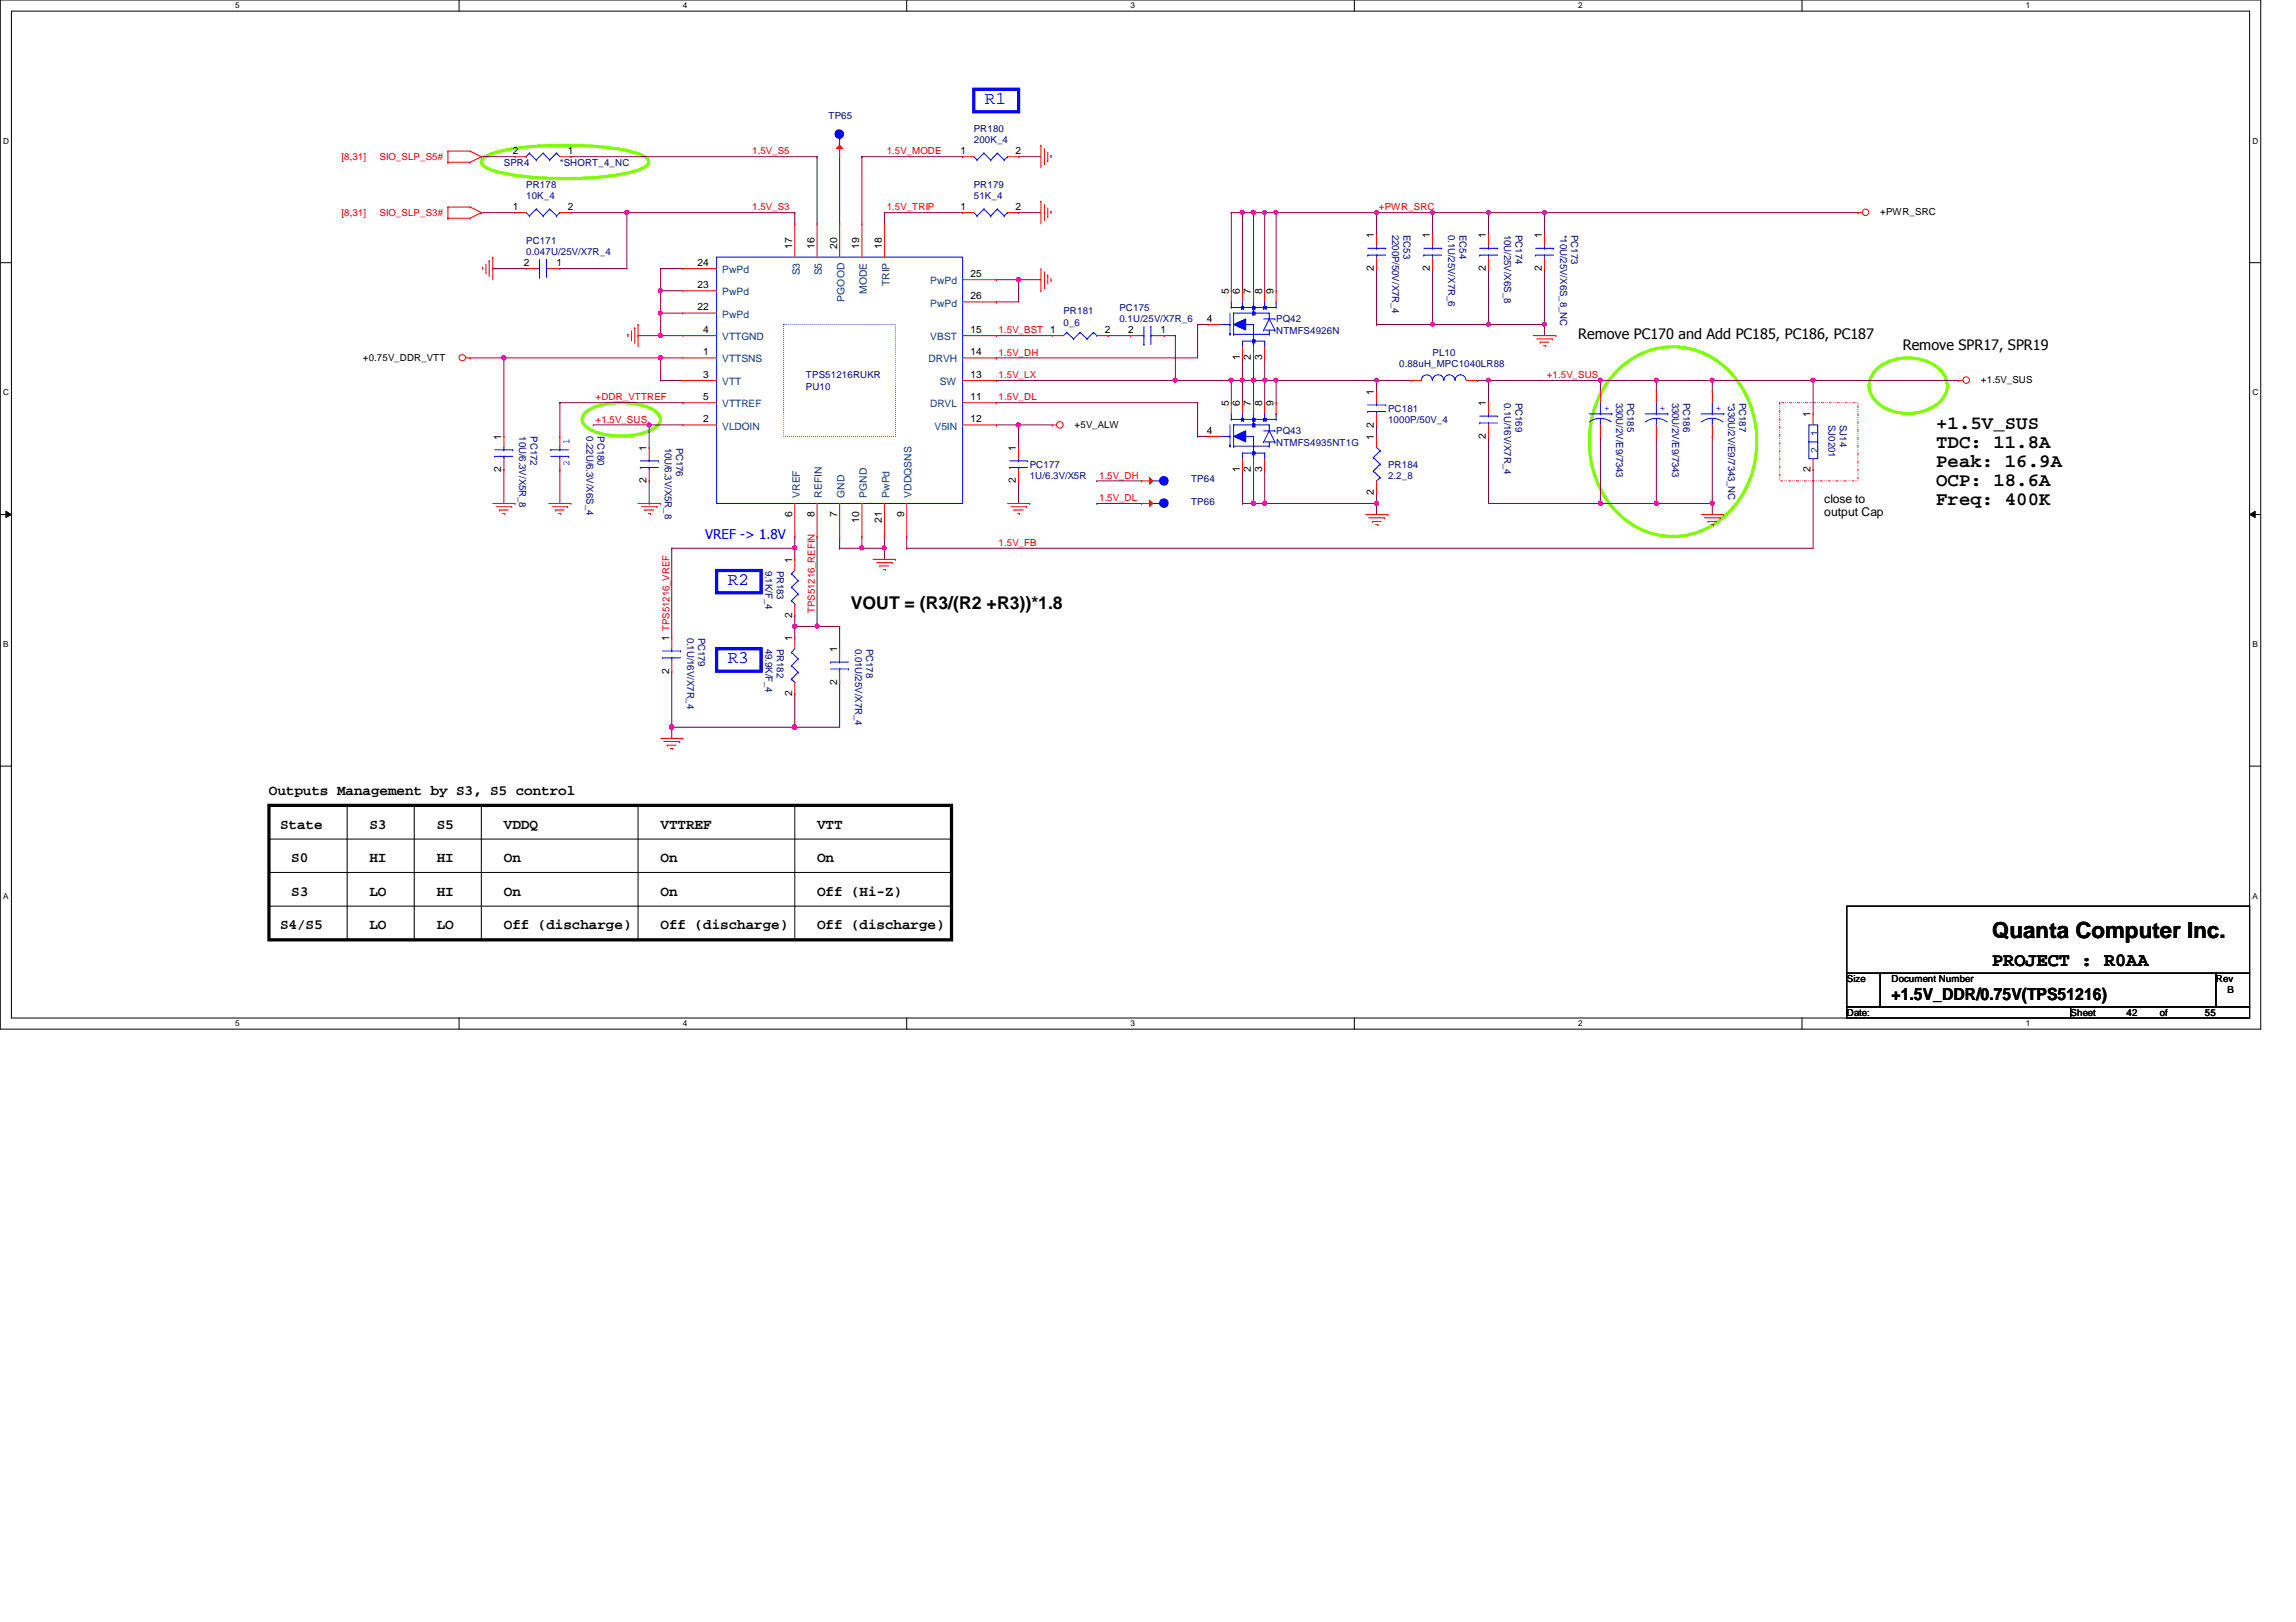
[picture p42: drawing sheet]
<svg xmlns="http://www.w3.org/2000/svg" width="297mm" height="210mm" viewBox="0 0 297 210" stroke-linecap="round" stroke-linejoin="round" font-family="sans-serif">
<defs><g id="words">
<text font-size="2.9" x="257.7" y="121.4">Quanta Computer Inc.</text>
<g font-size="2.5">
<text x="250.5" y="55.5">+1.5V_SUS</text>
<text x="250.5" y="58">TDC: 11.8A</text>
<text x="250.5" y="60.5">Peak: 16.9A</text>
<text x="250.5" y="62.9">OCP: 18.6A</text>
<text x="250.5" y="65.4">Freq: 400K</text>
<text x="257.7" y="125.1">PROJECT : R0AA</text>
</g>
<g font-size="2.3" fill="#00f">
<text x="127.4" y="13.4">R1</text>
<text x="94.1" y="75.7">R2</text>
<text x="94.1" y="85.8">R3</text>
</g>
<text font-size="2.3" x="110.1" y="78.8">VOUT = (R3/(R2 +R3))*1.8</text>
<text font-size="2.2" x="244.7" y="129.4">+1.5V_DDR/0.75V(TPS51216)</text>
<g font-size="1.9">
<text x="204.2" y="43.9">Remove PC170 and Add PC185, PC186, PC187</text>
<text x="246.2" y="45.3">Remove SPR17, SPR19</text>
<text x="34.8" y="102.9">Outputs Management by S3, S5 control</text>
<text x="36.2" y="107.2">State</text>
<text x="47.8" y="107.2">S3</text>
<text x="56.5" y="107.2">S5</text>
<text x="65.2" y="107.2">VDDQ</text>
<text x="85.5" y="107.2">VTTREF</text>
<text x="105.7" y="107.2">VTT</text>
<text x="37.7" y="111.6">S0</text>
<text x="47.8" y="111.6">HI</text>
<text x="56.5" y="111.6">HI</text>
<text x="65.2" y="111.6">On</text>
<text x="85.5" y="111.6">On</text>
<text x="105.7" y="111.6">On</text>
<text x="37.7" y="116">S3</text>
<text x="47.8" y="116">LO</text>
<text x="56.5" y="116">HI</text>
<text x="65.2" y="116">On</text>
<text x="85.5" y="116">On</text>
<text x="105.7" y="116">Off (Hi-Z)</text>
<text x="36.2" y="120.3">S4/S5</text>
<text x="47.8" y="120.3">LO</text>
<text x="56.5" y="120.3">LO</text>
<text x="65.2" y="120.3">Off (discharge)</text>
<text x="85.5" y="120.3">Off (discharge)</text>
<text x="105.7" y="120.3">Off (discharge)</text>
</g>
<text font-size="1.7" fill="#00f" x="91.2" y="69.8">VREF -&gt; 1.8V</text>
<g font-size="1.6">
<text x="236" y="65.2">close to</text>
<text x="236" y="66.8">output Cap</text>
</g>
<g font-size="1.3" fill="#000080">
<text x="107.2" y="15.4">TP65</text>
<text x="126" y="17.1">PR180</text>
<text x="65.2" y="21.5">SPR4</text>
<text x="72.4" y="21.5">*SHORT_4_NC</text>
<text x="126" y="18.5">200K_4</text>
<text x="68.1" y="24.3">PR178</text>
<text x="68.1" y="25.8">10K_4</text>
<text x="126" y="24.3">PR179</text>
<text x="126" y="25.8">51K_4</text>
<text x="68.1" y="31.6">PC171</text>
<text x="68.1" y="33">0.047U/25V/X7R_4</text>
<text x="180.1" y="30.4" transform="rotate(90 180.1 30.4)">2200P/50V/X7R_4</text>
<text x="181.6" y="30.4" transform="rotate(90 181.6 30.4)">EC53</text>
<text x="187.4" y="30.4" transform="rotate(90 187.4 30.4)">0.1U/25V/X7R_6</text>
<text x="188.8" y="30.4" transform="rotate(90 188.8 30.4)">EC54</text>
<text x="194.6" y="30.4" transform="rotate(90 194.6 30.4)">10U/25V/X6S_8</text>
<text x="196" y="30.4" transform="rotate(90 196 30.4)">PC174</text>
<text x="201.8" y="30.4" transform="rotate(90 201.8 30.4)">*10U/25V/X6S_8_NC</text>
<text x="203.3" y="30.4" transform="rotate(90 203.3 30.4)">PC173</text>
<text x="137.6" y="40.7">PR181</text>
<text x="144.8" y="40.3">PC175</text>
<text x="144.8" y="41.7">0.1U/25V/X7R_6</text>
<text x="165.1" y="41.7">PQ42</text>
<text x="137.6" y="42.2">0_6</text>
<text x="165.1" y="43.2">NTMFS4926N</text>
<text x="181" y="47.5">0.88uH_MPC1040LR88</text>
<text x="185.3" y="46.1">PL10</text>
<text x="104.3" y="50.4">PU10</text>
<text x="104.3" y="48.9">TPS51216RUKR</text>
<text x="179.6" y="53.3">PC181</text>
<text x="194.6" y="52.1" transform="rotate(90 194.6 52.1)">0.1U/16V/X7R_4</text>
<text x="196" y="52.1" transform="rotate(90 196 52.1)">PC169</text>
<text x="209.1" y="52.1" transform="rotate(90 209.1 52.1)">330U/2V/E9/7343</text>
<text x="210.5" y="52.1" transform="rotate(90 210.5 52.1)">PC185</text>
<text x="216.3" y="52.1" transform="rotate(90 216.3 52.1)">330U/2V/E9/7343</text>
<text x="217.8" y="52.1" transform="rotate(90 217.8 52.1)">PC186</text>
<text x="223.6" y="52.1" transform="rotate(90 223.6 52.1)">*330U/2V/E9/7343_NC</text>
<text x="225" y="52.1" transform="rotate(90 225 52.1)">PC187</text>
<text x="67.2" y="56.5" transform="rotate(90 67.2 56.5)">10U/6.3V/X5R_8</text>
<text x="68.6" y="56.5" transform="rotate(90 68.6 56.5)">PC172</text>
<text x="75.9" y="56.5" transform="rotate(90 75.9 56.5)">0.22U/6.3V/X6S_4</text>
<text x="77.3" y="56.5" transform="rotate(90 77.3 56.5)">PC180</text>
<text x="86" y="57.9" transform="rotate(90 86 57.9)">10U/6.3V/X5R_8</text>
<text x="87.5" y="57.9" transform="rotate(90 87.5 57.9)">PC176</text>
<text x="165.1" y="56.2">PQ43</text>
<text x="165.1" y="57.7">NTMFS4935NT1G</text>
<text x="179.6" y="54.7">1000P/50V_4</text>
<text x="236.6" y="55" transform="rotate(90 236.6 55)">SJ0201</text>
<text x="238" y="55" transform="rotate(90 238 55)">SJ14</text>
<text x="133.2" y="60.5">PC177</text>
<text x="133.2" y="62">1U/6.3V/X5R</text>
<text x="154.1" y="65.3">TP66</text>
<text x="154.1" y="62.4">TP64</text>
<text x="179.6" y="60.5">PR184</text>
<text x="179.6" y="62">2.2_8</text>
<text x="99" y="73.8" transform="rotate(90 99 73.8)">9.1K/F_4</text>
<text x="100.5" y="73.8" transform="rotate(90 100.5 73.8)">PR183</text>
<text x="88.9" y="82.5" transform="rotate(90 88.9 82.5)">0.1U/16V/X7R_4</text>
<text x="90.3" y="82.5" transform="rotate(90 90.3 82.5)">PC179</text>
<text x="99" y="83.9" transform="rotate(90 99 83.9)">49.9K/F_4</text>
<text x="100.5" y="83.9" transform="rotate(90 100.5 83.9)">PR182</text>
<text x="110.6" y="83.9" transform="rotate(90 110.6 83.9)">0.01U/25V/X7R_4</text>
<text x="112.1" y="83.9" transform="rotate(90 112.1 83.9)">PC178</text>
</g>
<g font-size="1.3" fill="#f00">
<text x="44.2" y="20.7">[8,31]</text>
<text x="49.1" y="20.7">SIO_SLP_S5#</text>
<text x="97.3" y="20">1.5V_S5</text>
<text x="114.7" y="20">1.5V_MODE</text>
<text x="44.2" y="28">[8,31]</text>
<text x="49.1" y="28">SIO_SLP_S3#</text>
<text x="97.3" y="27.2">1.5V_S3</text>
<text x="114.7" y="27.2">1.5V_TRIP</text>
<text x="178.4" y="27.2">+PWR_SRC</text>
<text x="129.2" y="43.1">1.5V_BST 1</text>
<text x="129.2" y="46">1.5V_DH</text>
<text x="77" y="51.8">+DDR_VTTREF</text>
<text x="129.2" y="48.9">1.5V_LX</text>
<text x="129.2" y="51.8">1.5V_DL</text>
<text x="200.1" y="48.9">+1.5V_SUS</text>
<text x="77" y="54.7">+1.5V_SUS</text>
<text x="142.2" y="61.9">1.5V_DH</text>
<text x="142.2" y="64.9">1.5V_DL</text>
<text x="129.2" y="70.7">1.5V_FB</text>
<text x="105.4" y="79.3" transform="rotate(-90 105.4 79.3)">TPS51216_REFIN</text>
</g>
<g font-size="1.3">
<text x="66.3" y="19.9">2</text>
<text x="73.4" y="19.9">1</text>
<text x="124.2" y="19.9">1</text>
<text x="131.4" y="19.9">2</text>
<text x="66.3" y="27.2">1</text>
<text x="73.4" y="27.2">2</text>
<text x="124.2" y="27.2">1</text>
<text x="131.4" y="27.2">2</text>
<text x="243.2" y="27.8">+PWR_SRC</text>
<text x="67.8" y="34.4">2</text>
<text x="72" y="34.4">1</text>
<text x="90.3" y="34.4">24</text>
<text x="102.5" y="32.3" transform="rotate(-90 102.5 32.3)">17</text>
<text x="105.4" y="32.3" transform="rotate(-90 105.4 32.3)">16</text>
<text x="108.3" y="32.3" transform="rotate(-90 108.3 32.3)">20</text>
<text x="111.2" y="32.3" transform="rotate(-90 111.2 32.3)">19</text>
<text x="114.1" y="32.3" transform="rotate(-90 114.1 32.3)">18</text>
<text x="125.6" y="35.9">25</text>
<text x="177.8" y="35.1" transform="rotate(-90 177.8 35.1)">2</text>
<text x="177.8" y="30.8" transform="rotate(-90 177.8 30.8)">1</text>
<text x="185" y="35.1" transform="rotate(-90 185 35.1)">2</text>
<text x="185" y="30.8" transform="rotate(-90 185 30.8)">1</text>
<text x="192.2" y="35.1" transform="rotate(-90 192.2 35.1)">2</text>
<text x="192.2" y="30.8" transform="rotate(-90 192.2 30.8)">1</text>
<text x="199.5" y="35.1" transform="rotate(-90 199.5 35.1)">2</text>
<text x="199.5" y="30.8" transform="rotate(-90 199.5 30.8)">1</text>
<text x="90.3" y="40.2">22</text>
<text x="90.3" y="37.3">23</text>
<text x="125.6" y="38.7">26</text>
<text x="156.1" y="41.7">4</text>
<text x="159" y="38.1" transform="rotate(-90 159 38.1)">5</text>
<text x="160.4" y="38.1" transform="rotate(-90 160.4 38.1)">6</text>
<text x="161.8" y="38.1" transform="rotate(-90 161.8 38.1)">7</text>
<text x="163.3" y="38.1" transform="rotate(-90 163.3 38.1)">8</text>
<text x="164.8" y="38.1" transform="rotate(-90 164.8 38.1)">9</text>
<text x="46.9" y="46.8">+0.75V_DDR_VTT</text>
<text x="91" y="46">1</text>
<text x="91" y="43.1">4</text>
<text x="125.6" y="46">14</text>
<text x="125.6" y="43.1">15</text>
<text x="142.9" y="43.1">2</text>
<text x="146" y="43.1">2</text>
<text x="150.2" y="43.1">1</text>
<text x="160.4" y="46.7" transform="rotate(-90 160.4 46.7)">1</text>
<text x="161.8" y="46.7" transform="rotate(-90 161.8 46.7)">2</text>
<text x="163.3" y="46.7" transform="rotate(-90 163.3 46.7)">3</text>
<text x="91" y="48.9">3</text>
<text x="91" y="51.8">5</text>
<text x="125.6" y="51.8">11</text>
<text x="125.6" y="48.9">13</text>
<text x="159" y="52.5" transform="rotate(-90 159 52.5)">5</text>
<text x="160.4" y="52.5" transform="rotate(-90 160.4 52.5)">6</text>
<text x="161.8" y="52.5" transform="rotate(-90 161.8 52.5)">7</text>
<text x="163.3" y="52.5" transform="rotate(-90 163.3 52.5)">8</text>
<text x="164.8" y="52.5" transform="rotate(-90 164.8 52.5)">9</text>
<text x="177.8" y="51.1" transform="rotate(-90 177.8 51.1)">1</text>
<text x="192.2" y="52.5" transform="rotate(-90 192.2 52.5)">1</text>
<text x="234.2" y="54" transform="rotate(-90 234.2 54)">1</text>
<text x="256.3" y="49.5">+1.5V_SUS</text>
<text x="64.9" y="56.9" transform="rotate(-90 64.9 56.9)">1</text>
<text x="83.6" y="58.3" transform="rotate(-90 83.6 58.3)">1</text>
<text x="91" y="54.7">2</text>
<text x="125.6" y="54.7">12</text>
<text x="131.4" y="58.3" transform="rotate(-90 131.4 58.3)">1</text>
<text x="139" y="55.3">+5V_ALW</text>
<text x="156.1" y="56.1">4</text>
<text x="177.8" y="56.9" transform="rotate(-90 177.8 56.9)">1</text>
<text x="177.8" y="55.3" transform="rotate(-90 177.8 55.3)">2</text>
<text x="192.2" y="56.8" transform="rotate(-90 192.2 56.8)">2</text>
<text x="64.9" y="61.1" transform="rotate(-90 64.9 61.1)">2</text>
<text x="83.6" y="62.6" transform="rotate(-90 83.6 62.6)">2</text>
<text x="131.4" y="62.6" transform="rotate(-90 131.4 62.6)">2</text>
<text x="160.4" y="61.1" transform="rotate(-90 160.4 61.1)">1</text>
<text x="161.8" y="61.1" transform="rotate(-90 161.8 61.1)">2</text>
<text x="163.3" y="61.1" transform="rotate(-90 163.3 61.1)">3</text>
<text x="177.8" y="64" transform="rotate(-90 177.8 64)">2</text>
<text x="234.2" y="61.1" transform="rotate(-90 234.2 61.1)">2</text>
<text x="102.5" y="66.9" transform="rotate(-90 102.5 66.9)">6</text>
<text x="105.4" y="66.9" transform="rotate(-90 105.4 66.9)">8</text>
<text x="108.3" y="66.9" transform="rotate(-90 108.3 66.9)">7</text>
<text x="111.2" y="67.7" transform="rotate(-90 111.2 67.7)">10</text>
<text x="114.1" y="67.7" transform="rotate(-90 114.1 67.7)">21</text>
<text x="117" y="66.9" transform="rotate(-90 117 66.9)">9</text>
<text x="102.5" y="72.8" transform="rotate(-90 102.5 72.8)">1</text>
<text x="86.6" y="82.9" transform="rotate(-90 86.6 82.9)">1 TPS51216_VREF</text>
<text x="102.5" y="82.9" transform="rotate(-90 102.5 82.9)">1</text>
<text x="102.5" y="80" transform="rotate(-90 102.5 80)">2</text>
<text x="86.6" y="87.2" transform="rotate(-90 86.6 87.2)">2</text>
<text x="108.3" y="88.6" transform="rotate(-90 108.3 88.6)">2</text>
<text x="108.3" y="84.4" transform="rotate(-90 108.3 84.4)">1</text>
<text x="102.5" y="90.1" transform="rotate(-90 102.5 90.1)">2</text>
<text x="238.9" y="127.1">Size</text>
<text x="238.9" y="131.5">Date:</text>
<text x="244.7" y="127.1">Document Number</text>
<text x="267.9" y="131.5">Sheet</text>
<text x="275.1" y="131.5">42</text>
<text x="279.4" y="131.5">of</text>
<text x="285.2" y="131.5">55</text>
<text x="286.7" y="127.1">Rev</text>
<text x="288.2" y="128.6">B</text>
</g>
<g font-size="1.3" fill="#004080">
<text x="93.4" y="35.3">PwPd</text>
<text x="103.5" y="35.6" transform="rotate(-90 103.5 35.6)">S3</text>
<text x="106.3" y="35.6" transform="rotate(-90 106.3 35.6)">S5</text>
<text x="93.4" y="41.1">PwPd</text>
<text x="93.4" y="38.2">PwPd</text>
<text x="109.3" y="39" transform="rotate(-90 109.3 39)">PGOOD</text>
<text x="112.1" y="38" transform="rotate(-90 112.1 38)">MODE</text>
<text x="115.1" y="37" transform="rotate(-90 115.1 37)">TRIP</text>
<text x="120.4" y="36.8">PwPd</text>
<text x="120.4" y="39.7">PwPd</text>
<text x="93.4" y="46.9">VTTSNS</text>
<text x="93.4" y="44">VTTGND</text>
<text x="120.1" y="46.9">DRVH</text>
<text x="120.4" y="44">VBST</text>
<text x="93.4" y="49.8">VTT</text>
<text x="93.4" y="52.7">VTTREF</text>
<text x="120.4" y="52.7">DRVL</text>
<text x="121.6" y="49.8">SW</text>
<text x="93.4" y="55.6">VLDOIN</text>
<text x="120.9" y="55.6">V5IN</text>
<text x="235.2" y="58.6" transform="rotate(-90 235.2 58.6)">2</text>
<text x="235.2" y="56.5" transform="rotate(-90 235.2 56.5)">1</text>
<text x="103.5" y="64.4" transform="rotate(-90 103.5 64.4)">VREF</text>
<text x="106.3" y="64.4" transform="rotate(-90 106.3 64.4)">REFIN</text>
<text x="109.3" y="64.4" transform="rotate(-90 109.3 64.4)">GND</text>
<text x="112.1" y="64.4" transform="rotate(-90 112.1 64.4)">PGND</text>
<text x="115.1" y="64.4" transform="rotate(-90 115.1 64.4)">PwPd</text>
<text x="117.9" y="64.4" transform="rotate(-90 117.9 64.4)">VDDQSNS</text>
</g>
<g font-size="1.3" fill="#00f">
<text x="207.5" y="53.2">+</text>
<text x="214.8" y="53.2">+</text>
<text x="222" y="53.2">+</text>
<text x="73.7" y="57.5" transform="rotate(-90 73.7 57.5)">1</text>
<text x="73.7" y="60.4" transform="rotate(-90 73.7 60.4)">2</text>
</g>
<g font-size="1.1">
<text x="30.4" y="1.1">5</text>
<text x="88.3" y="1.1">4</text>
<text x="146.3" y="1.1">3</text>
<text x="204.2" y="1.1">2</text>
<text x="262.1" y="1.1">1</text>
<text x=".4" y="18.6">D</text>
<text x="291.4" y="18.6">D</text>
<text x=".4" y="51.1">C</text>
<text x="291.4" y="51.1">C</text>
<text x=".4" y="83.7">B</text>
<text x="291.4" y="83.7">B</text>
<text x=".4" y="116.3">A</text>
<text x="291.4" y="116.3">A</text>
<text x="30.4" y="132.8">5</text>
<text x="88.3" y="132.8">4</text>
<text x="146.3" y="132.8">3</text>
<text x="204.2" y="132.8">2</text>
<text x="262.1" y="132.8">1</text>
</g>
</g></defs>
<path d="M0 0h292.5v133.2h-292.5zM1.5 1.4h289.5v130.3h-289.5z" fill="none" stroke="#000" stroke-width=".13"/>
<g fill="#fff">
<path d="M30.4 .2h.6v1.1h-.6z"/>
<path d="M30.4 131.9h.6v1.2h-.6z"/>
</g>
<path d="M59.4 0v1.4M59.4 131.7v1.5" fill="none" stroke="#000" stroke-width=".13"/>
<g fill="#fff">
<path d="M88.3 .2h.6v1.1h-.6z"/>
<path d="M88.3 131.9h.6v1.2h-.6z"/>
</g>
<path d="M117.3 0v1.4M117.3 131.7v1.5" fill="none" stroke="#000" stroke-width=".13"/>
<g fill="#fff">
<path d="M146.3 .2h.5v1.1h-.5z"/>
<path d="M146.3 131.9h.5v1.2h-.5z"/>
</g>
<path d="M175.2 0v1.4M175.2 131.7v1.5" fill="none" stroke="#000" stroke-width=".13"/>
<g fill="#fff">
<path d="M204.2 .2h.5v1.1h-.5z"/>
<path d="M204.2 131.9h.5v1.2h-.5z"/>
</g>
<path d="M233.1 0v1.4M233.1 131.7v1.5" fill="none" stroke="#000" stroke-width=".13"/>
<g fill="#fff">
<path d="M262.1 .2h.5v1.1h-.5z"/>
<path d="M262.1 131.9h.5v1.2h-.5z"/>
<path d="M.4 17.7h.7v1.1h-.7z"/>
<path d="M291.4 17.7h.7v1.1h-.7z"/>
<path d="M.4 50.2h.7v1.2h-.7z"/>
<path d="M291.4 50.2h.7v1.2h-.7z"/>
</g>
<path d="M0 34h1.5M291 34h1.5" fill="none" stroke="#000" stroke-width=".13"/>
<g fill="#fff">
<path d="M.4 82.8h.7v1.2h-.7z"/>
<path d="M291.4 82.8h.7v1.2h-.7z"/>
</g>
<path d="M0 66.6h1.5M.8 66.2l.7 .4-.7 .4zM291 66.6l.8-.4v.8zM291 66.6h1.5" fill="none" stroke="#000" stroke-width=".13"/>
<path d="M.8 66.2l.7 .4-.7 .4zM291 66.6l.8-.4v.8z" fill="#000"/>
<g fill="#fff">
<path d="M.4 115.4h.7v1.1h-.7z"/>
<path d="M291.4 115.4h.7v1.1h-.7z"/>
</g>
<g fill="none" stroke="#000" stroke-width=".13">
<path d="M0 99.1h1.5M291 99.1h1.5M34.8 108.6h88.3M34.8 117.3h88.3M34.8 112.9h88.3M44.9 104.2v17.4M53.6 104.2v17.4M62.3 104.2v17.4M82.5 104.2v17.4M102.8 104.2v17.4M123.1 108.6h.1M123.1 117.3h.1"/>
<path d="M123.1 112.9h.1M44.9 121.6h.1M53.6 121.6h.1M62.3 121.6h.1M82.5 121.6h.1M102.8 121.6h.1"/>
</g>
<path d="M34.8 104.2h88.3v17.4h-88.3z" fill="none" stroke="#000" stroke-width=".42"/>
<path d="M126 11.6h5.8v2.9h-5.8zM92.7 73.8h5.8v2.9h-5.8zM92.7 83.9h5.8v3h-5.8z" fill="none" stroke="#00f" stroke-width=".42"/>
<path d="M230.2 52.1h10.2v10.1h-10.2z" fill="none" stroke="#f00" stroke-width=".13" stroke-dasharray=".3 .3 0 .3 0 .3"/>
<path d="M62.4 20.6a4.7 4.7 0 0 1 2.5-1.1 46.3 46.3 0 0 1 16.4 0 4.8 4.8 0 0 1 2.5 1.1l.1 .4-.1 .3a4.9 4.9 0 0 1-2.5 1.1 45.3 45.3 0 0 1-16.4 0 4.8 4.8 0 0 1-2.5-1.1l-.1-.3zM75.7 53.4a7 7 0 0 1 4.6-1.3 7.1 7.1 0 0 1 4.7 1.3 1.09 1.09 0 0 1 0 1.7 7.2 7.2 0 0 1-4.7 1.3 7 7 0 0 1-4.6-1.3 1.11 1.11 0 0 1 0-1.7zM209.7 47.6a10 10 0 0 1 15.2 1.9 13.4 13.4 0 0 1-1.7 17.2 10 10 0 0 1-15.2-1.9 13.4 13.4 0 0 1 1.7-17.2zM243 47.6a6.5 6.5 0 0 1 7.7 0 2.83 2.83 0 0 1 0 4.6 6.4 6.4 0 0 1-7.7 0 2.85 2.85 0 0 1 0-4.6z" fill="none" stroke="#80ff00" stroke-width=".42"/>
<path d="M86.9 86.9h.1M86.9 86.9v7.2" fill="none" stroke="#800040" stroke-width=".13"/>
<circle cx="86.9" cy="94.1" r=".29" fill="#f0f"/>
<circle cx="86.9" cy="94.1" r=".29" fill="none" stroke="#f0f" stroke-width=".13"/>
<path d="M114.4 71h.1M114.4 71v1.4" fill="none" stroke="#800040" stroke-width=".13"/>
<circle cx="114.4" cy="70.9" r=".26" fill="#f0f"/>
<circle cx="114.4" cy="70.9" r=".26" fill="none" stroke="#f0f" stroke-width=".13"/>
<g fill="none" stroke="#800040" stroke-width=".13">
<path d="M73.9 20.3h.1M73.9 20.3h31.8M105.7 20.3h.1M105.7 20.3v8.7M111.5 20.3h.1M111.5 20.3v8.7M65.2 46.3h.1M65.2 46.3h23.1M85.5 43.4h.1M85.5 49.2h.1M85.5 46.3h.1M85.5 43.4h2.8"/>
<path d="M85.5 49.2h2.8M128.9 43.4h.1M128.9 46.3h.1M128.9 43.4h7.2M128.9 46.3h26M108.6 69.5h.1M108.6 69.5v1.5M111.5 69.5h.1M111.5 69.5v1.5"/>
</g>
<circle cx="85.4" cy="46.3" r=".27" fill="#f0f"/>
<circle cx="85.4" cy="46.3" r=".27" fill="none" stroke="#f0f" stroke-width=".13"/>
<circle cx="65.2" cy="46.3" r=".29" fill="#f0f"/>
<circle cx="65.2" cy="46.3" r=".29" fill="none" stroke="#f0f" stroke-width=".13"/>
<path d="M114.4 27.5h.1M114.4 27.5v1.5M165.1 27.5h.1M165.1 27.5v10.1" fill="none" stroke="#800040" stroke-width=".13"/>
<circle cx="165.1" cy="27.5" r=".26" fill="#f0f"/>
<circle cx="165.1" cy="27.5" r=".26" fill="none" stroke="#f0f" stroke-width=".13"/>
<path d="M163.6 27.5h.1M163.6 27.5h1.5M84 55h.1M84 55h4.3M154.9 42h.1M154.9 42v4.3M154.9 42h1.5" fill="none" stroke="#800040" stroke-width=".13"/>
<circle cx="84" cy="55" r=".26" fill="#f0f"/>
<circle cx="84" cy="55" r=".26" fill="none" stroke="#f0f" stroke-width=".13"/>
<path d="M114.4 27.5h.1M114.4 27.5h10.1M165.1 49.2h.1M165.1 49.2v2.9" fill="none" stroke="#800040" stroke-width=".13"/>
<circle cx="165.1" cy="49.2" r=".26" fill="#f0f"/>
<circle cx="165.1" cy="49.2" r=".26" fill="none" stroke="#f0f" stroke-width=".13"/>
<path d="M163.6 49.2h.1M163.6 49.2h1.5M102.8 69.5h.1M102.8 69.5v1.5M108.6 71h.1M108.6 71h2.9M162.2 60.8h.1M162.2 60.8v4.4" fill="none" stroke="#800040" stroke-width=".13"/>
<circle cx="111.5" cy="70.9" r=".27" fill="#f0f"/>
<circle cx="111.5" cy="70.9" r=".27" fill="none" stroke="#f0f" stroke-width=".13"/>
<path d="M131.8 20.3h.1M131.8 27.5h.1M131.8 20.3h2.9M131.8 27.5h2.9M128.9 49.2h.1M128.9 49.2h23.2M114.4 69.5h.1M114.4 69.5v1.5" fill="none" stroke="#800040" stroke-width=".13"/>
<circle cx="152" cy="49.2" r=".27" fill="#f0f"/>
<circle cx="152" cy="49.2" r=".27" fill="none" stroke="#f0f" stroke-width=".13"/>
<g fill="none" stroke="#800040" stroke-width=".13">
<path d="M62.3 27.5h.1M62.3 27.5h4.3M63.8 34.8h.1M63.8 34.8h4.3M72.4 34.8h.1M73.9 27.5h7.2M81.1 27.5h.1M81.1 27.5v7.3h-8.7M128.9 52.1h.1M128.9 52.1h26M154.9 52.1h.1M154.9 56.5h.1"/>
<path d="M154.9 52.1v4.4M154.9 56.5h1.5M163.6 60.8h.1M163.6 60.8v4.4"/>
</g>
<circle cx="81.1" cy="27.5" r=".27" fill="#f0f"/>
<circle cx="81.1" cy="27.5" r=".27" fill="none" stroke="#f0f" stroke-width=".13"/>
<path d="M62.3 20.3h.1M62.3 20.3h4.3M81.1 27.5h.1M81.1 27.5h21.7M234.6 49.2h.1M234.6 49.2v4.4M102.8 71h.1M102.8 71v1.4" fill="none" stroke="#800040" stroke-width=".13"/>
<circle cx="234.5" cy="49.2" r=".27" fill="#f0f"/>
<circle cx="234.5" cy="49.2" r=".27" fill="none" stroke="#f0f" stroke-width=".13"/>
<path d="M128.9 55h.1M128.9 55h2.9" fill="none" stroke="#800040" stroke-width=".13"/>
<circle cx="131.8" cy="55" r=".27" fill="#f0f"/>
<circle cx="131.8" cy="55" r=".27" fill="none" stroke="#f0f" stroke-width=".13"/>
<path d="M131.8 55h.1M131.8 55v2.9M86.9 71h.1M86.9 71h15.9M86.9 71v11.5M111.5 71h.1M111.5 71h2.9M131.8 62.2h.1M131.8 62.2v3" fill="none" stroke="#800040" stroke-width=".13"/>
<circle cx="102.8" cy="70.9" r=".27" fill="#f0f"/>
<circle cx="102.8" cy="70.9" r=".27" fill="none" stroke="#f0f" stroke-width=".13"/>
<path d="M102.8 27.5h.1M102.8 27.5v1.5M199.8 27.5h40.6M240.4 27.5h.1M131.8 55h.1M131.8 55h4.3M234.6 60.8h.1M234.6 60.8v10.2M86.9 94.1h.1M86.9 94.1v1.4" fill="none" stroke="#800040" stroke-width=".13"/>
<circle cx="199.8" cy="27.5" r=".26" fill="#f0f"/>
<circle cx="199.8" cy="27.5" r=".26" fill="none" stroke="#f0f" stroke-width=".13"/>
<path d="M162.2 27.5h.1M162.2 27.5v10.1M72.4 52.1h.1M72.4 52.1h15.9M72.4 52.1v4.4M234.6 49.2h18.8M253.4 49.2h.1M72.4 60.8h.1M72.4 60.8v4.4" fill="none" stroke="#800040" stroke-width=".13"/>
<circle cx="162.2" cy="27.5" r=".27" fill="#f0f"/>
<circle cx="162.2" cy="27.5" r=".27" fill="none" stroke="#f0f" stroke-width=".13"/>
<path d="M162.2 27.5h.1M162.2 27.5h1.4M162.2 49.2h.1M162.2 49.2v2.9M160.7 65.2h.1M160.7 65.2h1.5" fill="none" stroke="#800040" stroke-width=".13"/>
<circle cx="162.2" cy="49.2" r=".27" fill="#f0f"/>
<circle cx="162.2" cy="49.2" r=".27" fill="none" stroke="#f0f" stroke-width=".13"/>
<path d="M163.6 27.5h.1M163.6 27.5v10.1" fill="none" stroke="#800040" stroke-width=".13"/>
<circle cx="163.6" cy="27.5" r=".26" fill="#f0f"/>
<circle cx="163.6" cy="27.5" r=".26" fill="none" stroke="#f0f" stroke-width=".13"/>
<path d="M162.2 46.3h.1M162.2 46.3v2.9M192.6 56.5h.1M192.6 49.2h.1M192.6 49.2v2.9M192.6 56.5v8.7" fill="none" stroke="#800040" stroke-width=".13"/>
<circle cx="192.6" cy="49.2" r=".26" fill="#f0f"/>
<circle cx="192.6" cy="49.2" r=".26" fill="none" stroke="#f0f" stroke-width=".13"/>
<path d="M160.7 27.5h.1M160.7 27.5h1.5M160.7 49.2h.1M160.7 49.2v2.9M221.5 65.2h.1M221.5 65.2v1.4" fill="none" stroke="#800040" stroke-width=".13"/>
<circle cx="160.7" cy="49.2" r=".27" fill="#f0f"/>
<circle cx="160.7" cy="49.2" r=".27" fill="none" stroke="#f0f" stroke-width=".13"/>
<path d="M163.6 46.3h.1M163.6 46.3v2.9M192.6 49.2h14.4M207 49.2h.1" fill="none" stroke="#800040" stroke-width=".13"/>
<circle cx="207" cy="49.2" r=".26" fill="#f0f"/>
<circle cx="207" cy="49.2" r=".26" fill="none" stroke="#f0f" stroke-width=".13"/>
<path d="M192.6 34.8h.1M192.6 27.5h.1M192.6 27.5v2.9M192.6 34.8v7.2" fill="none" stroke="#800040" stroke-width=".13"/>
<circle cx="192.6" cy="27.5" r=".26" fill="#f0f"/>
<circle cx="192.6" cy="27.5" r=".26" fill="none" stroke="#f0f" stroke-width=".13"/>
<path d="M199.8 42h.1M199.8 42v1.4" fill="none" stroke="#800040" stroke-width=".13"/>
<circle cx="199.8" cy="42" r=".26" fill="#f0f"/>
<circle cx="199.8" cy="42" r=".26" fill="none" stroke="#f0f" stroke-width=".13"/>
<g fill="none" stroke="#800040" stroke-width=".13">
<path d="M165.1 27.5h.1M165.1 27.5h13M178.1 27.5h.1M178.1 27.5v2.9M185.3 34.8h.1M185.3 27.5h.1M185.3 27.5v2.9M185.3 34.8v7.2M199.8 27.5h.1M199.8 34.8h.1M199.8 27.5v2.9M199.8 34.8v7.2"/>
<path d="M163.6 49.2h.1M163.6 49.2v2.9M178.1 55h.1M178.1 49.2h.1M178.1 49.2v1.5M178.1 55v1.5M178.1 65.2h.1M178.1 65.2v1.4"/>
</g>
<circle cx="163.6" cy="49.2" r=".26" fill="#f0f"/>
<circle cx="163.6" cy="49.2" r=".26" fill="none" stroke="#f0f" stroke-width=".13"/>
<path d="M178.1 27.5h.1M178.1 27.5h14.5M185.3 27.5h.1" fill="none" stroke="#800040" stroke-width=".13"/>
<circle cx="185.3" cy="27.5" r=".26" fill="#f0f"/>
<circle cx="185.3" cy="27.5" r=".26" fill="none" stroke="#f0f" stroke-width=".13"/>
<circle cx="178.1" cy="27.5" r=".26" fill="#f0f"/>
<circle cx="178.1" cy="27.5" r=".26" fill="none" stroke="#f0f" stroke-width=".13"/>
<path d="M192.6 27.5h.1M192.6 27.5h7.2M159.3 49.2h.1M159.3 49.2v2.9M160.7 46.3h.1M160.7 46.3v2.9M160.7 60.8h.1M160.7 60.8v4.4" fill="none" stroke="#800040" stroke-width=".13"/>
<circle cx="159.3" cy="49.2" r=".27" fill="#f0f"/>
<circle cx="159.3" cy="49.2" r=".27" fill="none" stroke="#f0f" stroke-width=".13"/>
<path d="M159.3 27.5h.1M159.3 27.5v10.1M160.7 27.5h.1M160.7 27.5v10.1" fill="none" stroke="#800040" stroke-width=".13"/>
<circle cx="160.7" cy="27.5" r=".27" fill="#f0f"/>
<circle cx="160.7" cy="27.5" r=".27" fill="none" stroke="#f0f" stroke-width=".13"/>
<g fill="none" stroke="#800040" stroke-width=".13">
<path d="M159.3 27.5h.1M159.3 27.5h1.4M143.4 43.4h.1M143.4 43.4h2.9M150.6 43.4h.1M150.6 43.4h1.5M152.1 43.4h.1M152.1 43.4v5.8M178.1 49.2h.1M178.1 49.2h4.4M117.3 71h.1M117.3 69.5h.1"/>
<path d="M117.3 71h117.3M117.3 69.5v1.5M102.8 89.7h.1M102.8 89.7v4.4"/>
</g>
<circle cx="102.8" cy="94.1" r=".29" fill="#f0f"/>
<circle cx="102.8" cy="94.1" r=".29" fill="none" stroke="#f0f" stroke-width=".13"/>
<path d="M105.7 69.5h.1M105.7 69.5v11.6M102.8 81.1h.1M102.8 81.1v1.4M105.7 81.1h.1M105.7 81.1h2.9M108.6 81.1h.1M108.6 88.3h.1M108.6 81.1v2.8M108.6 88.3v5.8" fill="none" stroke="#800040" stroke-width=".13"/>
<circle cx="105.7" cy="81" r=".27" fill="#f0f"/>
<circle cx="105.7" cy="81" r=".27" fill="none" stroke="#f0f" stroke-width=".13"/>
<path d="M192.6 65.2h14.4M207 65.2h.1" fill="none" stroke="#800040" stroke-width=".13"/>
<circle cx="207" cy="65.1" r=".27" fill="#f0f"/>
<circle cx="207" cy="65.1" r=".27" fill="none" stroke="#f0f" stroke-width=".13"/>
<g fill="none" stroke="#800040" stroke-width=".13">
<path d="M85.5 37.6h.1M85.5 37.6h2.8M85.5 37.6v2.9M128.9 39.1h.1M131.8 36.2h.1M131.8 36.2h2.9M131.8 36.2v2.9h-2.9M191.1 49.2h.1M191.1 49.2h1.5M141.9 62.2h.1M141.9 65.2h.1M141.9 62.2h5.8"/>
<path d="M141.9 65.2h5.8"/>
</g>
<circle cx="85.4" cy="37.6" r=".27" fill="#f0f"/>
<circle cx="85.4" cy="37.6" r=".27" fill="none" stroke="#f0f" stroke-width=".13"/>
<path d="M85.5 34.8h.1M85.5 34.8h2.8M85.5 34.8v2.8M85.5 40.5h.1M85.5 40.5h2.8M85.5 40.5v2.9" fill="none" stroke="#800040" stroke-width=".13"/>
<circle cx="85.4" cy="43.4" r=".27" fill="#f0f"/>
<circle cx="85.4" cy="43.4" r=".27" fill="none" stroke="#f0f" stroke-width=".13"/>
<circle cx="85.4" cy="40.5" r=".26" fill="#f0f"/>
<circle cx="85.4" cy="40.5" r=".26" fill="none" stroke="#f0f" stroke-width=".13"/>
<g fill="none" stroke="#800040" stroke-width=".13">
<path d="M111.5 20.3h.1M111.5 20.3h13M60.8 46.3h.1M60.8 46.3h4.4M65.2 46.3h.1M65.2 46.3v10.2M82.5 43.4h.1M82.5 43.4h3M85.5 46.3h.1M85.5 46.3v2.9M159.3 49.2h.1M159.3 49.2h4.3"/>
<path d="M160.7 49.2h.1M162.2 49.2h.1M65.2 60.8h.1M65.2 60.8v4.4M162.2 65.2h.1M162.2 65.2h1.4"/>
</g>
<circle cx="162.1" cy="65.1" r=".29" fill="#f0f"/>
<circle cx="162.1" cy="65.1" r=".29" fill="none" stroke="#f0f" stroke-width=".13"/>
<path d="M163.6 65.2h.1M163.6 65.2h14.5" fill="none" stroke="#800040" stroke-width=".13"/>
<circle cx="178.1" cy="65.1" r=".27" fill="#f0f"/>
<circle cx="178.1" cy="65.1" r=".27" fill="none" stroke="#f0f" stroke-width=".13"/>
<circle cx="163.6" cy="65.1" r=".27" fill="#f0f"/>
<circle cx="163.6" cy="65.1" r=".27" fill="none" stroke="#f0f" stroke-width=".13"/>
<path d="M152.1 49.2h.1M152.1 49.2h7.2M165.1 49.2h.1M165.1 49.2h13M178.1 63.7h.1M178.1 63.7v1.5" fill="none" stroke="#800040" stroke-width=".13"/>
<circle cx="178.1" cy="49.2" r=".26" fill="#f0f"/>
<circle cx="178.1" cy="49.2" r=".26" fill="none" stroke="#f0f" stroke-width=".13"/>
<path d="M178.1 34.8h.1M178.1 34.8v7.2M178.1 42h.1M178.1 42h7.2" fill="none" stroke="#800040" stroke-width=".13"/>
<circle cx="185.3" cy="42" r=".26" fill="#f0f"/>
<circle cx="185.3" cy="42" r=".26" fill="none" stroke="#f0f" stroke-width=".13"/>
<path d="M185.3 42h.1M185.3 42h7.3" fill="none" stroke="#800040" stroke-width=".13"/>
<circle cx="192.6" cy="42" r=".26" fill="#f0f"/>
<circle cx="192.6" cy="42" r=".26" fill="none" stroke="#f0f" stroke-width=".13"/>
<path d="M128.9 36.2h.1M128.9 36.2h2.9M192.6 42h.1M192.6 42h7.2" fill="none" stroke="#800040" stroke-width=".13"/>
<circle cx="131.7" cy="36.2" r=".29" fill="#f0f"/>
<circle cx="131.7" cy="36.2" r=".29" fill="none" stroke="#f0f" stroke-width=".13"/>
<path d="M102.8 79.6h.1M102.8 79.6v1.5M102.8 81.1h.1M102.8 81.1h2.9" fill="none" stroke="#800040" stroke-width=".13"/>
<circle cx="102.8" cy="81" r=".29" fill="#f0f"/>
<circle cx="102.8" cy="81" r=".29" fill="none" stroke="#f0f" stroke-width=".13"/>
<g fill="none" stroke="#800040" stroke-width=".13">
<path d="M108.6 29h.1M108.6 20.3v8.7M76.7 55h.1M76.7 55h7.3M84 55h.1M84 55v2.9M207 49.2h.1M207 49.2v1.5M207 56.5v8.7M207 49.2h14.5M214.3 49.2h.1M214.3 49.2v1.5"/>
<path d="M214.3 56.5v8.7M221.5 49.2h.1M84 65.2h.1M84 62.2v3M207 65.2h.1M207 65.2h7.3M214.3 65.2h.1M86.9 94.1h.1M86.9 94.1h21.7M102.8 94.1h.1"/>
</g>
<circle cx="214.3" cy="49.2" r=".26" fill="#f0f"/>
<circle cx="214.3" cy="49.2" r=".26" fill="none" stroke="#f0f" stroke-width=".13"/>
<circle cx="221.5" cy="49.2" r=".26" fill="#f0f"/>
<circle cx="221.5" cy="49.2" r=".26" fill="none" stroke="#f0f" stroke-width=".13"/>
<path d="M221.5 49.2h.1M221.5 49.2v1.5M221.5 56.5v8.7M221.5 49.2h13.1M234.6 49.2h.1M214.3 65.2h7.2M221.5 65.2h.1" fill="none" stroke="#800040" stroke-width=".13"/>
<circle cx="214.3" cy="65.1" r=".27" fill="#f0f"/>
<circle cx="214.3" cy="65.1" r=".27" fill="none" stroke="#f0f" stroke-width=".13"/>
<circle cx="221.5" cy="65.1" r=".27" fill="#f0f"/>
<circle cx="221.5" cy="65.1" r=".27" fill="none" stroke="#f0f" stroke-width=".13"/>
<g fill="none" stroke="#f00" stroke-width=".13">
<path d="M58 19.6h.1M58 19.6v1.4M58 19.6h2.8M60.8 19.6h.1M60.8 19.6l1.5 .7-1.5 .7M134.7 18.8h.1M134.7 18.8v2.9M135.1 19.3h.1M135.1 19.3v2M135.5 19.7v1.1M58 26.8h.1M58 28.2h.1"/>
<path d="M58 21h.1M58 26.8h2.8M58 28.2h2.8M58 26.8v1.4M58 21h2.8M60.8 26.8h.1M60.8 28.2h.1M60.8 21h.1M60.8 26.8l1.5 .7-1.5 .7M62.4 34.6h.1M62.4 34.6v.3M62.9 35.3h.1"/>
<path d="M62.9 34.2v1.1M63.3 33.7h.1M63.3 33.7v2.1M63.8 33.3h.1M63.8 33.3v2.9M134.7 26h.1M134.7 37.6h.1M134.7 26v3M134.7 34.8v2.8M135.1 26.5h.1M135.1 37.2h.1M135.1 26.5v2"/>
<path d="M135.1 35.2v2M135.5 20.8h.1M135.5 28.1h.1M135.5 35.6h.1M135.5 26.9v1.2M135.5 35.6v1.1M136 20.1h.1M136 27.3h.1M136 36.3h.1M136 20.1v.3M136 27.3v.3M136 36v.3"/>
<path d="M178.1 30.4h.1M178.1 34.8h.1M178.1 30.4v1.4M178.1 33.3v1.5M240.4 27.5h.1M240.4 27.5h.6M60.3 46.3h.5M60.8 46.3h.1M81.2 43.3h.1M81.2 43.3v.3M81.7 44h.1M81.7 42.8v1.2"/>
<path d="M82.1 42.4h.1M82.1 42.4v2M82.5 42h.1M82.5 42v2.9M131.8 57.9h.1M131.8 57.9v1.5M136.1 55h.1M136.1 55h.6M182.5 49.2h.1M182.5 49.2h1.4M189.7 49.2h1.4M191.1 49.2h.1"/>
<path d="M198.4 43.4h2.9M198.8 43.9h2M199.3 44.3h.1M199.3 44.3h1.1M199.7 44.7h.3M200 44.7h.1M200.8 43.9h.1M201.3 43.4h.1M207 50.7h.1M207 56.5h.1M207 50.7v1.4M207 55v1.5"/>
<path d="M214.3 50.7h.1M214.3 56.5h.1M214.3 50.7v1.4M214.3 55v1.5M253.4 49.2h.1M253.4 49.2h.6M63.8 65.2h2.8M64.2 65.6h2M64.6 66h.1M64.6 66h1.1M65 66.5h.3M65.3 66.5h.1"/>
<path d="M66.2 65.6h.1M66.6 65.2h.1M71 65.2h2.9M71.4 65.6h2M71.8 66h.1M71.8 66h1.2M72.3 66.5h.3M72.6 66.5h.1M73.4 65.6h.1M73.9 65.2h.1M82.5 65.2h3M83 65.6h2"/>
<path d="M83.4 66h.1M83.4 66h1.2M83.9 66.5h.3M84.2 66.5h.1M85 65.6h.1M85.5 65.2h.1M112.9 72.4h3M113.4 72.8h2M113.8 73.2h.1M113.8 73.2h1.2M114.3 73.7h.3M114.6 73.7h.1"/>
<path d="M115.4 72.8h.1M115.9 72.4h.1M130.3 65.2h2.9M130.8 65.6h2M131.2 66h.1M131.2 66h1.2M131.7 66.5h.2M131.8 62.2h.1M131.8 60.8v1.4M131.9 66.5h.1M132.8 65.6h.1M133.2 65.2h.1"/>
<path d="M176.7 66.6h2.9M177.1 67h2M177.5 67.5h.1M177.5 67.5h1.2M178 67.9h.3M178.3 67.9h.1M179.1 67h.1M179.6 66.6h.1M220.1 66.6h2.9M220.5 67h2M221 67.5h.1M221 67.5h1.1"/>
<path d="M221.4 67.9h.3M221.7 67.9h.1M222.5 67h.1M223 66.6h.1M85.5 95.5h2.8M85.9 96h2M86.3 96.4h.1M86.3 96.4h1.2M86.7 96.9h.3M87 96.9h.1M87.9 96h.1M88.3 95.5h.1"/>
<circle cx="241.3" cy="27.5" r=".42"/>
<circle cx="59.8" cy="46.3" r=".42"/>
<circle cx="137.1" cy="55" r=".43"/>
<circle cx="254.4" cy="49.2" r=".43"/>
</g>
<path d="M238.9 117.3h52.1v8.6h-52.1zM238.9 125.9h4.3v4.4h-4.3zM238.9 130.3h29v1.4h-29zM243.2 125.9h43.5v4.4h-43.5zM267.9 130.3h23.1v1.4h-23.1zM286.7 125.9h4.3v4.4h-4.3z" fill="none" stroke="#000" stroke-width=".13"/>
<g fill="none" stroke="#00f" stroke-width=".13">
<path d="M176.9 33h.1M176.9 33h2.4M176.9 32.1h2.4M178.1 32.1h.1M178.1 33h.1M178.1 31.8v.3M178.1 33v.3M179.3 32.1h.1M130.6 59.6h2.3M131.8 59.6h.1M131.8 59.4v.2M132.9 59.6h.1"/>
<path d="M183.9 49.2a.7 .7 0 0 1 .7-.7 .7 .7 0 0 1 .7 .7M185.3 49.2a.72 .72 0 0 1 .8-.7 .72 .72 0 0 1 .7 .7M186.8 49.2a.7 .7 0 0 1 .7-.7 .7 .7 0 0 1 .7 .7M188.3 49.2a.7 .7 0 0 1 .7-.7 .7 .7 0 0 1 .6 .7M205.6 53.6h2.9M207 55h.1M207 53.6h.1M207 54.1a2.31 2.31 0 0 1 1.4 .5M207 54.1a2.07 2.07 0 0 0-1.3 .5M207 52.1v1.5M207 54.1v.9M208.5 53.6h.1"/>
<path d="M212.8 53.6h3M214.3 55h.1M214.3 53.6h.1M214.3 54.1a2.31 2.31 0 0 1 1.4 .5M214.3 54.1a2.07 2.07 0 0 0-1.4 .5M214.3 52.1v1.5M214.3 54.1v.9M215.8 53.6h.1M130.6 60.5h.1M130.6 60.5h2.3M131.8 60.5h.1M131.8 60.5v.3"/>
</g>
<path d="M159.6 42l1.6-.7v1.4z" fill="#00f"/>
<g fill="none" stroke="#00f" stroke-width=".13">
<path d="M127.3 19.8h.1M127.3 19.8l-.9 .9M127.3 19.8l.9 .9M129 19.8h.1M129 19.8l-.8 .9M129 19.8l.9 .9M68.1 27.5l.4 .4M68.5 27.9h.1M69.4 27.1h.1M69.4 27.1l-.9 .8M69.4 27.1l.9 .8M69.5 34.8h.3"/>
<path d="M69.8 35.9h.1M69.8 34.8h.1M69.8 33.6v2.3M70.3 27.9h.1M70.7 34.8h.1M70.7 33.6h.1M70.7 34.8h.3M70.7 33.6v2.3M71.1 27.1h.1M71.1 27.1l-.8 .8M71.1 27.1l.9 .8M72 27.9h.1"/>
<path d="M72.4 27.5h.1M72.4 27.5l-.4 .4M126 20.3l.4 .4M126.4 20.7h.1M128.2 20.7h.1M129.9 20.7h.1M130.3 20.3h.1M130.3 20.3l-.4 .4M159.3 39.8h.1M159.3 39.1v.7M159.3 39.8h5.8M160.6 39.7h.1"/>
<path d="M160.6 40h.1M160.6 39.7h.3M160.6 40h.3M160.6 39.7v.3M160.7 39.8h.1M160.7 39.1v.7M160.9 39.8h.1M160.9 39.7h.1M160.9 40h.1M160.9 39.7v.3M162 39.7h.1M162 40h.1"/>
<path d="M162 39.7h.3M162 40h.3M162 39.7v.3M162.2 39.8h.1M162.2 40h.1M162.2 39.1v1.4M162.3 40h.1M162.3 39.7h.1M162.3 39.7v.3M163.5 40h.1M163.5 39.7h.1M163.5 39.7h.3"/>
<path d="M163.5 40h.3M163.5 39.7v.3M163.6 39.7h.1M163.6 39.8h.1M163.6 39.1h.1M163.6 39.1v.7M163.8 39.7h.1M163.8 39.8h.1M163.8 40h.1M163.8 39.7v.3M165.1 39.8h.1M165.1 39.1h.1"/>
<path d="M165.1 39.1v.7M191.4 33h.1M191.4 33h2.4M191.4 32.1h2.4M192.6 32.1h.1M192.6 33h.1M192.6 31.8v.3M192.6 33v.3M193.8 32.1h.1M198.7 33h.1M198.7 33h2.3M198.7 32.1h2.3"/>
<path d="M199.8 32.1h.1M199.8 33h.1M199.8 31.8v.3M199.8 33v.3M201 32.1h.1M138 43h.1M138 43l-.4 .4M138 43l.9 .9M138.9 43.9h.1M139.7 43h.1M139.7 43l-.8 .9M139.7 43l.9 .9"/>
<path d="M140.6 43.9h.1M141.5 43h.1M141.5 43l-.9 .9M141.5 43l.4 .4M141.9 43.4h.1M157.9 42h1.2M159.1 42h.1M159.1 43.1h.1M159.1 43.3h.1M159.1 40.5v2.8M159.6 42l1.6-.7v1.4zM159.6 40.5h.1"/>
<path d="M159.6 43.3h.1M159.6 40.5v2.8M159.6 40.5h4.6M159.6 43.3h4.6M160.7 44.2h.1M160.7 44.2v.7M160.7 44.2h2.9M161.2 42h1M162 40.4h.1M162 40.7h.1M162 44h.1M162 44.3h.1"/>
<path d="M162 40.4v.3M162 44v.3M162 40.7h.3M162 40.4h.3M162 44h.3M162 44.3h.3M162.2 42h.1M162.2 40.5h.1M162.2 40.7h.1M162.2 44h.1M162.2 44.2h.1M162.2 44.9h.1"/>
<path d="M162.2 42v2.9M162.3 40.7h.1M162.3 40.4h.1M162.3 44.3h.1M162.3 44h.1M162.3 40.4v.3M162.3 44v.3M163.5 42.7h.1M163.5 41.3h1.4M163.6 44.2h.1M163.6 44.9h.1M163.6 44.2v.7"/>
<path d="M163.6 42.7h1.3M164.2 40.5h.1M164.2 41.3h.1M164.2 43.3h.1M164.2 40.5v.8M164.2 42.7v.6M164.2 41.3l-.7 1.4M164.2 41.3l.7 1.4M164.9 41.3h.1M164.9 42.7h.1M176.9 53.3h.1M176.9 53.3h2.4"/>
<path d="M176.9 52.4h2.4M178.1 52.4h.1M178.1 53.3h.1M178.1 52.1v.3M178.1 53.3v.3M179.3 52.4h.1M191.4 54.7h.1M191.4 54.7h2.4M191.4 53.8h2.4M192.6 53.8h.1M192.6 54.7h.1M192.6 53.6v.2"/>
<path d="M192.6 54.7v.3M193.8 53.8h.1M220.1 53.6h2.9M221.5 55h.1M221.5 53.6h.1M221.5 54.1a2.31 2.31 0 0 1 1.4 .5M221.5 54.1a2.07 2.07 0 0 0-1.4 .5M221.5 52.1v1.5M221.5 54.1v.9M223 53.6h.1M234 55h1.2v4.4h-1.2zM234 57.2h1.2"/>
<path d="M235.2 57.2h.1"/>
</g>
<g fill="none" stroke="#f00" stroke-width=".13">
<path d="M66.6 27.5h.1M66.6 27.5h1.5M68.1 34.8h.1M68.1 34.8h1.4M71 34.8h1.4M72.4 34.8h.1M72.4 27.5h1.5M73.9 27.5h.1M124.5 20.3h.1M124.5 20.3h1.5M130.3 20.3h1.5M131.8 20.3h.1"/>
<path d="M159.3 37.6h.1M159.3 37.6v1.5M160.7 37.6h.1M160.7 37.6v1.5M162.2 37.6h.1M162.2 37.6v1.5M163.6 37.6h.1M163.6 37.6v1.5M165.1 37.6h.1M165.1 37.6v1.5M192.6 30.4h.1M192.6 34.8h.1"/>
<path d="M192.6 30.4v1.4M192.6 33.3v1.5M199.8 30.4h.1M199.8 34.8h.1M199.8 30.4v1.4M199.8 33.3v1.5M136.1 43.4h.1M136.1 43.4h1.5M141.9 43.4h1.5M143.4 43.4h.1M156.4 42h.1M156.4 42h1.5"/>
<path d="M160.7 46.3h.1M160.7 44.9v1.4M162.2 46.3h.1M162.2 44.9v1.4M163.6 46.3h.1M163.6 44.9v1.4M178.1 50.7h.1M178.1 55h.1M178.1 50.7v1.4M178.1 53.6v1.4M192.6 52.1h.1M192.6 56.5h.1"/>
<path d="M192.6 52.1v1.5M192.6 55v1.5M221.5 50.7h.1M221.5 56.5h.1M221.5 50.7v1.4M221.5 55v1.5M234.6 53.6h.1M234.6 53.6v1.4M234.6 59.4v1.4M234.6 60.8h.1"/>
</g>
<circle cx="108.6" cy="17.4" r=".56" fill="#00f"/>
<g fill="none" stroke="#00f" stroke-width=".13">
<path d="M108.6 17.9h.1M108.6 17.9v.9"/>
<circle cx="108.6" cy="17.4" r=".56"/>
</g>
<path d="M108.2 19.2l.4-.4 .4 .4z" fill="#f00"/>
<path d="M108.2 19.2l.4-.4 .4 .4zM108.6 18.8v1.5M108.6 20.3h.1" fill="none" stroke="#f00" stroke-width=".13"/>
<circle cx="150.6" cy="65.1" r=".56" fill="#00f"/>
<g fill="none" stroke="#00f" stroke-width=".13">
<path d="M149.1 65.2h.9M150 65.2h.1"/>
<circle cx="150.6" cy="65.1" r=".56"/>
</g>
<path d="M148.7 64.7l.4 .5-.4 .4z" fill="#f00"/>
<g fill="none" stroke="#f00" stroke-width=".13">
<path d="M124.5 27.5h.1M124.5 27.5h1.5M130.3 27.5h1.5M131.8 27.5h.1M185.3 30.4h.1M185.3 34.8h.1M185.3 30.4v1.4M185.3 33.3v1.5M65.2 56.5h.1M65.2 56.5v1.4M65.2 59.4v1.4M72.4 56.5h.1"/>
<path d="M72.4 56.5v1.4M72.4 59.4v1.4M84 57.9h.1M84 57.9v1.5M178.1 56.5h.1M178.1 56.5v1.4M65.2 60.8h.1M72.4 60.8h.1M84 62.2h.1M84 60.8v1.4M102.8 72.4h.1M102.8 79.6h.1"/>
<path d="M102.8 72.4v1.4M102.8 78.2v1.4M147.7 65.2h.1M147.7 65.2h1.4M148.7 64.7l.4 .5-.4 .4zM178.1 63.7h.1M178.1 62.2v1.5M86.9 82.5h.1M86.9 86.9h.1M86.9 82.5v1.4M86.9 85.4v1.5M102.8 82.5h.1"/>
<path d="M102.8 89.7h.1M102.8 82.5v1.4M102.8 88.3v1.4M108.6 83.9h.1M108.6 88.3h.1M108.6 83.9v1.5M108.6 86.9v1.4"/>
</g>
<g fill="none" stroke="#00f" stroke-width=".13">
<path d="M126 27.5l.4 .4M126.4 27.9h.1M127.3 27.1h.1M127.3 27.1l-.9 .8M127.3 27.1l.9 .8M128.2 27.9h.1M129 27.1h.1M129 27.1l-.8 .8M129 27.1l.9 .8M129.9 27.9h.1M130.3 27.5h.1M130.3 27.5l-.4 .4"/>
<path d="M184.2 33h.1M184.2 33h2.3M184.2 32.1h2.3M185.3 32.1h.1M185.3 33h.1M185.3 31.8v.3M185.3 33v.3M186.5 32.1h.1M64 59.1h.1M64 59.1h2.3M64 58.2h2.3M65.2 58.2h.1"/>
<path d="M65.2 59.1h.1M65.2 57.9v.3M65.2 59.1v.3M66.3 58.2h.1M71.2 58.2h.1M71.2 59.1h2.4M71.2 58.2h2.4M72.4 58.2h.1M72.4 59.1h.1M72.4 57.9v.3M72.4 59.1v.3M73.6 59.1h.1"/>
<path d="M82.8 59.6h2.4M84 59.6h.1M84 59.4v.2M85.2 59.6h.1M177.7 59.2h.1M177.7 59.2l.9 .9M178.1 57.9l.5 .4M178.6 58.3h.1M178.6 58.3l-.9 .9M82.8 60.5h.1M82.8 60.5h2.4M84 60.5h.1"/>
<path d="M84 60.5v.3M102.4 74.3h.1M102.4 76h.1M102.4 77.7h.1M102.4 74.3l.8 .8M102.4 76l.8 .9M102.4 77.7l.4 .5M102.8 78.2h.1M102.8 73.8l-.4 .5M103.2 75.1h.1M103.2 76.9h.1M103.2 75.1l-.8 .9"/>
<path d="M103.2 76.9l-.8 .8M177.7 61h.1M177.7 61l.9 .8M178.1 62.2h.1M178.6 60.1h.1M178.6 61.8h.1M178.6 60.1l-.9 .9M178.6 61.8l-.5 .4M85.7 85.1h.1M85.7 85.1h2.3M85.7 84.2h2.3M86.9 84.2h.1"/>
<path d="M86.9 85.1h.1M86.9 83.9v.3M86.9 85.1v.3M88 84.2h.1M102.4 84.4h.1M102.4 86.1h.1M102.4 87.9h.1M102.4 84.4l.8 .9M102.4 86.1l.8 .9M102.4 87.9l.4 .4M102.8 88.3h.1M102.8 83.9l-.4 .5"/>
<path d="M103.2 85.3h.1M103.2 87h.1M103.2 85.3l-.8 .8M103.2 87l-.8 .9M107.4 85.7h.1M107.4 86.6h2.4M107.4 85.7h2.4M108.6 85.7h.1M108.6 86.6h.1M108.6 85.4v.3M108.6 86.6v.3M109.8 86.6h.1"/>
</g>
<path d="M159.6 56.5l1.6-.7v1.4z" fill="#00f"/>
<g fill="none" stroke="#00f" stroke-width=".13">
<path d="M68.5 19.8h.1M68.5 19.8l.9 .9M68.5 19.8l-.4 .5M70.3 19.8h.1M70.3 19.8l.8 .9M70.3 19.8l-.9 .9M72 19.8h.1M72 19.8l.4 .5M72 19.8l-.9 .9M68.1 20.3h.1M69.4 20.7h.1M71.1 20.7h.1"/>
<path d="M147.7 43.4h.3M148 44.6h.1M148 43.4h.1M148 42.2v2.4M148.9 43.4h.1M148.9 42.2h.1M148.9 43.4h.2M148.9 42.2v2.4M157.9 56.5h1.2M159.1 56.5h.1M159.1 57.6h.1M159.1 57.7h.1"/>
<path d="M159.1 55v2.7M159.3 54.3h.1M159.3 53.6v.7M159.3 54.3h5.8M159.6 56.5l1.6-.7v1.4zM159.6 55h.1M159.6 57.7h.1M159.6 55v2.7M159.6 55h4.6M159.6 57.7h4.6M160.6 54.1h.1M160.6 54.4h.1"/>
<path d="M160.6 54.1h.3M160.6 54.4h.3M160.6 54.1v.3M160.7 54.3h.1M160.7 58.6h.1M160.7 53.6v.7M160.7 58.6v.8M160.7 58.6h2.9M160.9 54.3h.1M160.9 54.1h.1M160.9 54.4h.1M160.9 54.1v.3"/>
<path d="M161.2 56.5h1M162 54.1h.1M162 54.4h.1M162 54.9h.1M162 55.2h.1M162 58.5h.1M162 58.8h.1M162 54.1h.3M162 54.4h.3M162 54.1v.3M162 54.9v.3M162 58.5v.3"/>
<path d="M162 55.2h.3M162 54.9h.3M162 58.5h.3M162 58.8h.3M162.2 54.3h.1M162.2 54.4h.1M162.2 56.5h.1M162.2 55h.1M162.2 55.2h.1M162.2 58.5h.1M162.2 58.6h.1M162.2 59.4h.1"/>
<path d="M162.2 53.6v1.4M162.2 56.5v2.9M162.3 54.4h.1M162.3 54.1h.1M162.3 55.2h.1M162.3 54.9h.1M162.3 58.8h.1M162.3 58.5h.1M162.3 54.1v.3M162.3 54.9v.3M162.3 58.5v.3M163.5 54.4h.1"/>
<path d="M163.5 54.1h.1M163.5 57.2h.1M163.5 54.1h.3M163.5 54.4h.3M163.5 54.1v.3M163.5 55.8h1.4M163.6 54.1h.1M163.6 58.6h.1M163.6 59.4h.1M163.6 54.3h.1M163.6 53.6h.1M163.6 53.6v.7"/>
<path d="M163.6 58.6v.8M163.6 57.2h1.3M163.8 54.1h.1M163.8 54.3h.1M163.8 54.4h.1M163.8 54.1v.3M164.2 55h.1M164.2 55.8h.1M164.2 57.7h.1M164.2 55v.8M164.2 57.2v.5M164.2 55.8l-.7 1.4"/>
<path d="M164.2 55.8l.7 1.4M164.9 55.8h.1M164.9 57.2h.1M165.1 54.3h.1M165.1 53.6h.1M165.1 53.6v.7"/>
</g>
<g fill="none" stroke="#f00" stroke-width=".13">
<path d="M66.6 20.3h.1M66.6 20.3h1.5M72.4 20.3h1.5M73.9 20.3h.1M146.3 43.4h.1M146.3 43.4h1.4M149.1 43.4h1.5M150.6 43.4h.1M156.4 56.5h.1M156.4 56.5h1.5M159.3 52.1h.1M159.3 52.1v1.5"/>
<path d="M160.7 52.1h.1M160.7 52.1v1.5M160.7 59.4v1.4M162.2 52.1h.1M162.2 52.1v1.5M162.2 59.4v1.4M163.6 52.1h.1M163.6 52.1v1.5M163.6 59.4v1.4M165.1 52.1h.1M165.1 52.1v1.5M160.7 60.8h.1"/>
<path d="M162.2 60.8h.1M163.6 60.8h.1"/>
</g>
<circle cx="150.6" cy="62.2" r=".56" fill="#00f"/>
<g fill="none" stroke="#00f" stroke-width=".13">
<path d="M149.1 62.2h.9M150 62.2h.1"/>
<circle cx="150.6" cy="62.2" r=".56"/>
</g>
<path d="M148.7 61.8l.4 .4-.4 .5z" fill="#f00"/>
<g fill="none" stroke="#f00" stroke-width=".13">
<path d="M88.3 37.6h.1M88.3 34.8h.1M88.3 37.6h4.4M88.3 34.8h4.4M102.8 29h.1M102.8 29v4.3M105.7 29h.1M105.7 29v4.3M108.6 29h.1M108.6 29v4.3M111.5 29h.1M111.5 29v4.3"/>
<path d="M114.4 29h.1M114.4 29v4.3M124.5 36.2h4.4M124.5 39.1h4.4M128.9 36.2h.1M128.9 39.1h.1M88.3 55h.1M88.3 46.3h.1M88.3 49.2h.1M88.3 43.4h.1M88.3 52.1h.1M88.3 40.5h.1"/>
<path d="M88.3 55h4.4M88.3 46.3h4.4M88.3 49.2h4.4M88.3 43.4h4.4M88.3 52.1h4.4M88.3 40.5h4.4M124.5 55h4.4M124.5 46.3h4.4M124.5 49.2h4.4M124.5 43.4h4.4M124.5 52.1h4.4M128.9 52.1h.1"/>
<path d="M128.9 55h.1M128.9 49.2h.1M128.9 46.3h.1M128.9 43.4h.1M102.8 69.5h.1M102.8 65.2v4.3M105.7 69.5h.1M105.7 65.2v4.3M108.6 69.5h.1M108.6 65.2v4.3M111.5 69.5h.1M111.5 65.2v4.3"/>
<path d="M114.4 69.5h.1M114.4 65.2v4.3M117.3 69.5h.1M117.3 65.2v4.3M147.7 62.2h.1M147.7 62.2h1.4M148.7 61.8l.4 .4-.4 .5z"/>
</g>
<path d="M92.7 33.3h31.8v31.9h-31.8z" fill="none" stroke="#00f" stroke-width=".13"/>
<path d="M101.4 42h14.5v14.5h-14.5z" fill="none" stroke="#00f" stroke-width=".13" stroke-dasharray="0 .3"/>
<circle cx="86.9" cy="94.1" r=".29" fill="#f0f"/>
<circle cx="86.9" cy="94.1" r=".29" fill="none" stroke="#f0f" stroke-width=".13"/>
<circle cx="114.4" cy="70.9" r=".26" fill="#f0f"/>
<circle cx="114.4" cy="70.9" r=".26" fill="none" stroke="#f0f" stroke-width=".13"/>
<circle cx="85.4" cy="46.3" r=".27" fill="#f0f"/>
<circle cx="85.4" cy="46.3" r=".27" fill="none" stroke="#f0f" stroke-width=".13"/>
<circle cx="65.2" cy="46.3" r=".29" fill="#f0f"/>
<circle cx="65.2" cy="46.3" r=".29" fill="none" stroke="#f0f" stroke-width=".13"/>
<circle cx="165.1" cy="27.5" r=".26" fill="#f0f"/>
<circle cx="165.1" cy="27.5" r=".26" fill="none" stroke="#f0f" stroke-width=".13"/>
<circle cx="84" cy="55" r=".26" fill="#f0f"/>
<circle cx="84" cy="55" r=".26" fill="none" stroke="#f0f" stroke-width=".13"/>
<circle cx="165.1" cy="49.2" r=".26" fill="#f0f"/>
<circle cx="165.1" cy="49.2" r=".26" fill="none" stroke="#f0f" stroke-width=".13"/>
<circle cx="111.5" cy="70.9" r=".27" fill="#f0f"/>
<circle cx="111.5" cy="70.9" r=".27" fill="none" stroke="#f0f" stroke-width=".13"/>
<circle cx="152" cy="49.2" r=".27" fill="#f0f"/>
<circle cx="152" cy="49.2" r=".27" fill="none" stroke="#f0f" stroke-width=".13"/>
<circle cx="81.1" cy="27.5" r=".27" fill="#f0f"/>
<circle cx="81.1" cy="27.5" r=".27" fill="none" stroke="#f0f" stroke-width=".13"/>
<circle cx="234.5" cy="49.2" r=".27" fill="#f0f"/>
<circle cx="234.5" cy="49.2" r=".27" fill="none" stroke="#f0f" stroke-width=".13"/>
<circle cx="131.8" cy="55" r=".27" fill="#f0f"/>
<circle cx="131.8" cy="55" r=".27" fill="none" stroke="#f0f" stroke-width=".13"/>
<circle cx="102.8" cy="70.9" r=".27" fill="#f0f"/>
<circle cx="102.8" cy="70.9" r=".27" fill="none" stroke="#f0f" stroke-width=".13"/>
<circle cx="199.8" cy="27.5" r=".26" fill="#f0f"/>
<circle cx="199.8" cy="27.5" r=".26" fill="none" stroke="#f0f" stroke-width=".13"/>
<circle cx="162.2" cy="27.5" r=".27" fill="#f0f"/>
<circle cx="162.2" cy="27.5" r=".27" fill="none" stroke="#f0f" stroke-width=".13"/>
<circle cx="162.2" cy="49.2" r=".27" fill="#f0f"/>
<circle cx="162.2" cy="49.2" r=".27" fill="none" stroke="#f0f" stroke-width=".13"/>
<circle cx="163.6" cy="27.5" r=".26" fill="#f0f"/>
<circle cx="163.6" cy="27.5" r=".26" fill="none" stroke="#f0f" stroke-width=".13"/>
<circle cx="192.6" cy="49.2" r=".26" fill="#f0f"/>
<circle cx="192.6" cy="49.2" r=".26" fill="none" stroke="#f0f" stroke-width=".13"/>
<circle cx="160.7" cy="49.2" r=".27" fill="#f0f"/>
<circle cx="160.7" cy="49.2" r=".27" fill="none" stroke="#f0f" stroke-width=".13"/>
<circle cx="207" cy="49.2" r=".26" fill="#f0f"/>
<circle cx="207" cy="49.2" r=".26" fill="none" stroke="#f0f" stroke-width=".13"/>
<circle cx="192.6" cy="27.5" r=".26" fill="#f0f"/>
<circle cx="192.6" cy="27.5" r=".26" fill="none" stroke="#f0f" stroke-width=".13"/>
<circle cx="199.8" cy="42" r=".26" fill="#f0f"/>
<circle cx="199.8" cy="42" r=".26" fill="none" stroke="#f0f" stroke-width=".13"/>
<circle cx="163.6" cy="49.2" r=".26" fill="#f0f"/>
<circle cx="163.6" cy="49.2" r=".26" fill="none" stroke="#f0f" stroke-width=".13"/>
<circle cx="185.3" cy="27.5" r=".26" fill="#f0f"/>
<circle cx="185.3" cy="27.5" r=".26" fill="none" stroke="#f0f" stroke-width=".13"/>
<circle cx="178.1" cy="27.5" r=".26" fill="#f0f"/>
<circle cx="178.1" cy="27.5" r=".26" fill="none" stroke="#f0f" stroke-width=".13"/>
<circle cx="159.3" cy="49.2" r=".27" fill="#f0f"/>
<circle cx="159.3" cy="49.2" r=".27" fill="none" stroke="#f0f" stroke-width=".13"/>
<circle cx="160.7" cy="27.5" r=".27" fill="#f0f"/>
<circle cx="160.7" cy="27.5" r=".27" fill="none" stroke="#f0f" stroke-width=".13"/>
<circle cx="102.8" cy="94.1" r=".29" fill="#f0f"/>
<circle cx="102.8" cy="94.1" r=".29" fill="none" stroke="#f0f" stroke-width=".13"/>
<circle cx="105.7" cy="81" r=".27" fill="#f0f"/>
<circle cx="105.7" cy="81" r=".27" fill="none" stroke="#f0f" stroke-width=".13"/>
<circle cx="207" cy="65.1" r=".27" fill="#f0f"/>
<circle cx="207" cy="65.1" r=".27" fill="none" stroke="#f0f" stroke-width=".13"/>
<circle cx="85.4" cy="37.6" r=".27" fill="#f0f"/>
<circle cx="85.4" cy="37.6" r=".27" fill="none" stroke="#f0f" stroke-width=".13"/>
<circle cx="85.4" cy="43.4" r=".27" fill="#f0f"/>
<circle cx="85.4" cy="43.4" r=".27" fill="none" stroke="#f0f" stroke-width=".13"/>
<circle cx="85.4" cy="40.5" r=".26" fill="#f0f"/>
<circle cx="85.4" cy="40.5" r=".26" fill="none" stroke="#f0f" stroke-width=".13"/>
<circle cx="162.1" cy="65.1" r=".29" fill="#f0f"/>
<circle cx="162.1" cy="65.1" r=".29" fill="none" stroke="#f0f" stroke-width=".13"/>
<circle cx="178.1" cy="65.1" r=".27" fill="#f0f"/>
<circle cx="178.1" cy="65.1" r=".27" fill="none" stroke="#f0f" stroke-width=".13"/>
<circle cx="163.6" cy="65.1" r=".27" fill="#f0f"/>
<circle cx="163.6" cy="65.1" r=".27" fill="none" stroke="#f0f" stroke-width=".13"/>
<circle cx="178.1" cy="49.2" r=".26" fill="#f0f"/>
<circle cx="178.1" cy="49.2" r=".26" fill="none" stroke="#f0f" stroke-width=".13"/>
<circle cx="185.3" cy="42" r=".26" fill="#f0f"/>
<circle cx="185.3" cy="42" r=".26" fill="none" stroke="#f0f" stroke-width=".13"/>
<circle cx="192.6" cy="42" r=".26" fill="#f0f"/>
<circle cx="192.6" cy="42" r=".26" fill="none" stroke="#f0f" stroke-width=".13"/>
<circle cx="131.7" cy="36.2" r=".29" fill="#f0f"/>
<circle cx="131.7" cy="36.2" r=".29" fill="none" stroke="#f0f" stroke-width=".13"/>
<circle cx="102.8" cy="81" r=".29" fill="#f0f"/>
<circle cx="102.8" cy="81" r=".29" fill="none" stroke="#f0f" stroke-width=".13"/>
<circle cx="214.3" cy="49.2" r=".26" fill="#f0f"/>
<circle cx="214.3" cy="49.2" r=".26" fill="none" stroke="#f0f" stroke-width=".13"/>
<circle cx="221.5" cy="49.2" r=".26" fill="#f0f"/>
<circle cx="221.5" cy="49.2" r=".26" fill="none" stroke="#f0f" stroke-width=".13"/>
<circle cx="214.3" cy="65.1" r=".27" fill="#f0f"/>
<circle cx="214.3" cy="65.1" r=".27" fill="none" stroke="#f0f" stroke-width=".13"/>
<circle cx="221.5" cy="65.1" r=".27" fill="#f0f"/>
<circle cx="221.5" cy="65.1" r=".27" fill="none" stroke="#f0f" stroke-width=".13"/>
<use href="#words"/>
</svg>
